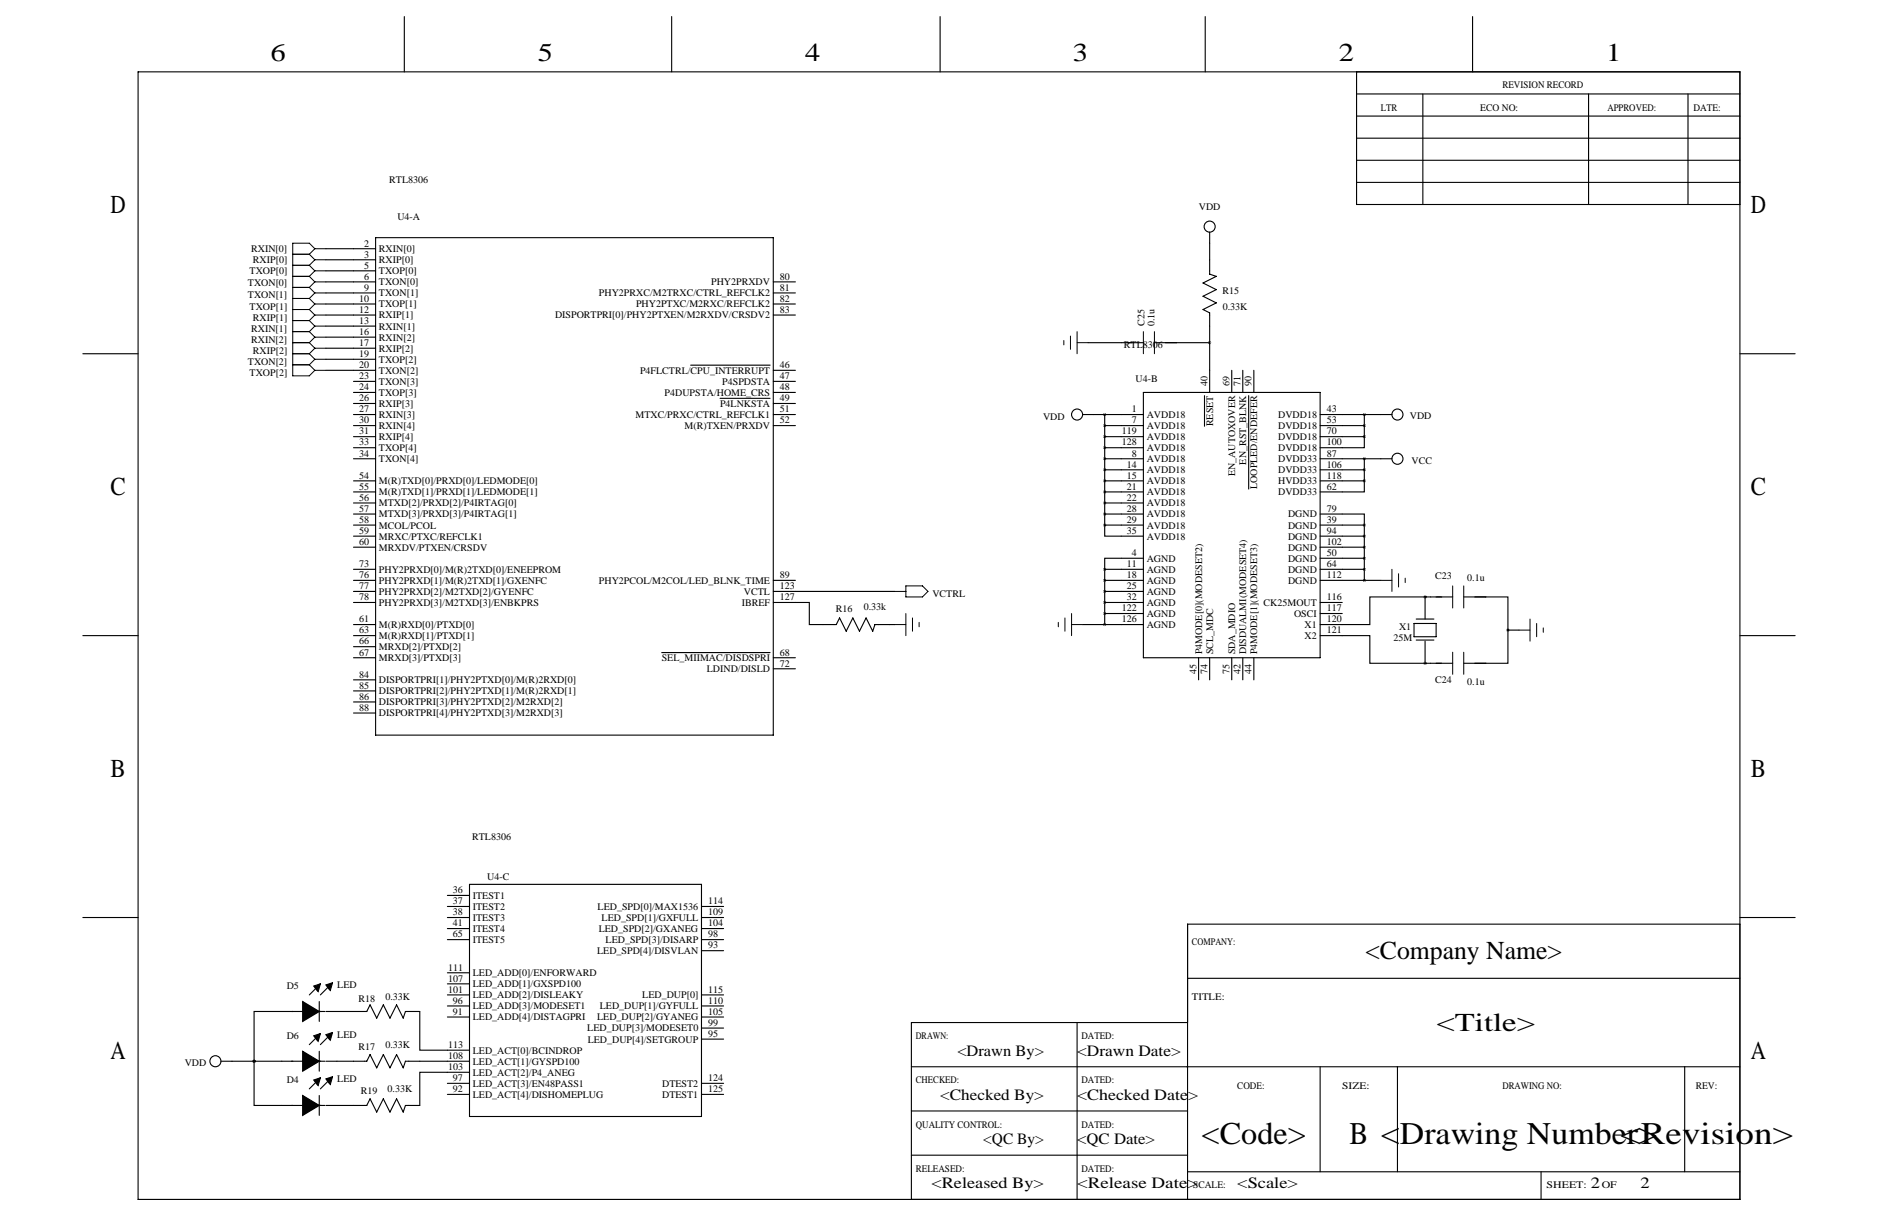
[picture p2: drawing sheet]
<svg xmlns="http://www.w3.org/2000/svg" width="432mm" height="279mm" viewBox="0 0 432 279" stroke-linecap="round" stroke-linejoin="round" font-family="sans-serif">
<defs><g id="words">
<g font-size="7.3">
<text x="276.3" y="262.8">&lt;Code&gt;</text>
<text x="310.3" y="262.8">B &lt;Drawing Number&gt;</text>
<text x="372.5" y="262.8">&lt;Revision&gt;</text>
</g>
<g font-size="5.9">
<text x="62.2" y="14">6</text>
<text x="123.7" y="14">5</text>
<text x="185.2" y="14">4</text>
<text x="246.6" y="14">3</text>
<text x="307.8" y="14">2</text>
<text x="369.3" y="14">1</text>
<text x="25.4" y="49">D</text>
<text x="402.6" y="49">D</text>
<text x="25.4" y="113.8">C</text>
<text x="402.6" y="113.8">C</text>
<text x="25.4" y="178.6">B</text>
<text x="402.6" y="178.6">B</text>
<text x="313.9" y="220.5">&lt;Company Name&gt;</text>
<text x="330.3" y="237">&lt;Title&gt;</text>
<text x="25.4" y="243.3">A</text>
<text x="402.6" y="243.3">A</text>
</g>
<g font-size="3.6">
<text x="220.1" y="242.5">&lt;Drawn By&gt;</text>
<text x="247.6" y="242.5">&lt;Drawn Date&gt;</text>
<text x="216.2" y="252.7">&lt;Checked By&gt;</text>
<text x="247.6" y="252.7">&lt;Checked Date&gt;</text>
<text x="226.1" y="262.9">&lt;QC By&gt;</text>
<text x="247.6" y="262.9">&lt;QC Date&gt;</text>
<text x="214.2" y="273">&lt;Released By&gt;</text>
<text x="247.6" y="273">&lt;Release Date&gt;</text>
<text x="284.5" y="273">&lt;Scale&gt;</text>
<text x="365.8" y="273">2</text>
<text x="377.2" y="273">2</text>
</g>
<g font-size="2.3">
<text x="345.4" y="20.3">REVISION RECORD</text>
<text x="317.5" y="25.4">LTR</text>
<text x="340.4" y="25.4">ECO NO:</text>
<text x="369.6" y="25.4">APPROVED:</text>
<text x="389.4" y="25.4">DATE:</text>
<text x="89.5" y="42">RTL8306</text>
<text x="91.4" y="50.5">U4-A</text>
<text x="275.6" y="48.3">VDD</text>
<text x="57.8" y="57.9">RXIN[0]</text>
<text x="83.7" y="56.6">2</text>
<text x="83.7" y="59.2">3</text>
<text x="87.1" y="57.9">RXIN[0]</text>
<text x="57" y="65.8">TXON[0]</text>
<text x="57.4" y="63">TXOP[0]</text>
<text x="58.2" y="60.5">RXIP[0]</text>
<text x="83.7" y="61.7">5</text>
<text x="83.7" y="64.3">6</text>
<text x="87.1" y="60.5">RXIP[0]</text>
<text x="87.1" y="63">TXOP[0]</text>
<text x="87.1" y="65.6">TXON[0]</text>
<text x="163.5" y="65.6">PHY2PRXDV</text>
<text x="179.3" y="64.3">80</text>
<text x="57" y="68.6">TXON[1]</text>
<text x="57.4" y="71.1">TXOP[1]</text>
<text x="82.5" y="69.3">10</text>
<text x="82.5" y="71.9">12</text>
<text x="83.7" y="66.8">9</text>
<text x="87.1" y="68.1">TXON[1]</text>
<text x="87.1" y="70.6">TXOP[1]</text>
<text x="137.7" y="68.1">PHY2PRXC/M2TRXC/CTRL_REFCLK2</text>
<text x="146.3" y="70.6">PHY2PTXC/M2RXC/REFCLK2</text>
<text x="179.3" y="66.8">81</text>
<text x="179.3" y="69.3">82</text>
<text x="179.3" y="71.9">83</text>
<text x="281.1" y="67.6">R15</text>
<text x="281.2" y="71.1">0.33K</text>
<text x="57.8" y="76.2">RXIN[1]</text>
<text x="58.2" y="73.7">RXIP[1]</text>
<text x="82.5" y="74.4">13</text>
<text x="82.5" y="77">16</text>
<text x="87.1" y="73.2">RXIP[1]</text>
<text x="87.1" y="75.7">RXIN[1]</text>
<text x="127.6" y="73.2">DISPORTPRI[0]/PHY2PTXEN/M2RXDV/CRSDV2</text>
<text x="263.1" y="74.9" transform="rotate(-90 263.1 74.9)">C25</text>
<text x="265.5" y="74.9" transform="rotate(-90 265.5 74.9)">0.1u</text>
<text x="57" y="83.8">TXON[2]</text>
<text x="57.8" y="78.7">RXIN[2]</text>
<text x="58.2" y="81.3">RXIP[2]</text>
<text x="82.5" y="79.5">17</text>
<text x="82.5" y="82">19</text>
<text x="87.1" y="78.3">RXIN[2]</text>
<text x="87.1" y="80.8">RXIP[2]</text>
<text x="87.1" y="83.3">TXOP[2]</text>
<text x="258.4" y="80.1">RTL8306</text>
<text x="57.4" y="86.4">TXOP[2]</text>
<text x="82.5" y="84.6">20</text>
<text x="82.5" y="87.1">23</text>
<text x="82.5" y="89.7">24</text>
<text x="87.1" y="85.9">TXON[2]</text>
<text x="87.1" y="88.4">TXON[3]</text>
<text x="147.2" y="85.9">P4FLCTRL/CPU_INTERRUPT</text>
<text x="166.1" y="88.4">P4SPDSTA</text>
<text x="179.3" y="84.6">46</text>
<text x="179.3" y="87.1">47</text>
<text x="179.3" y="89.7">48</text>
<text x="261.1" y="87.9">U4-B</text>
<text x="277.6" y="88.6" transform="rotate(-90 277.6 88.6)">40</text>
<text x="282.7" y="88.6" transform="rotate(-90 282.7 88.6)">69</text>
<text x="285.2" y="88.6" transform="rotate(-90 285.2 88.6)">71</text>
<text x="287.8" y="88.6" transform="rotate(-90 287.8 88.6)">90</text>
<text x="82.5" y="92.2">26</text>
<text x="82.5" y="94.7">27</text>
<text x="87.1" y="91">TXOP[3]</text>
<text x="87.1" y="93.5">RXIP[3]</text>
<text x="152.8" y="91">P4DUPSTA/HOME_CRS</text>
<text x="165.6" y="93.5">P4LNKSTA</text>
<text x="179.3" y="92.2">49</text>
<text x="179.3" y="94.7">51</text>
<text x="260.2" y="94.7">1</text>
<text x="305.1" y="94.7">43</text>
<text x="82.5" y="97.3">30</text>
<text x="82.5" y="99.8">31</text>
<text x="87.1" y="96">RXIN[3]</text>
<text x="87.1" y="98.6">RXIN[4]</text>
<text x="87.1" y="101.1">RXIP[4]</text>
<text x="146.2" y="96">MTXC/PRXC/CTRL_REFCLK1</text>
<text x="157.4" y="98.6">M(R)TXEN/PRXDV</text>
<text x="179.3" y="97.3">52</text>
<text x="239.8" y="96.5">VDD</text>
<text x="258" y="99.8">119</text>
<text x="260.2" y="97.3">7</text>
<text x="263.7" y="96">AVDD18</text>
<text x="263.7" y="98.6">AVDD18</text>
<text x="263.7" y="101.1">AVDD18</text>
<text x="278.9" y="97.9" transform="rotate(-90 278.9 97.9)">RESET</text>
<text x="293.9" y="96">DVDD18</text>
<text x="293.9" y="98.6">DVDD18</text>
<text x="293.9" y="101.1">DVDD18</text>
<text x="305.1" y="97.3">53</text>
<text x="305.1" y="99.8">70</text>
<text x="324.2" y="96.3">VDD</text>
<text x="82.5" y="102.4">33</text>
<text x="82.5" y="104.9">34</text>
<text x="87.1" y="103.7">TXOP[4]</text>
<text x="87.1" y="106.2">TXON[4]</text>
<text x="258" y="102.4">128</text>
<text x="259.1" y="107.4">14</text>
<text x="260.2" y="104.9">8</text>
<text x="263.7" y="103.7">AVDD18</text>
<text x="263.7" y="106.2">AVDD18</text>
<text x="286.5" y="106.7" transform="rotate(-90 286.5 106.7)">EN_RST_BLNK</text>
<text x="293.9" y="103.7">DVDD18</text>
<text x="293.9" y="106.2">DVDD33</text>
<text x="305.1" y="102.4">100</text>
<text x="305.1" y="104.9">87</text>
<text x="305.1" y="107.4">106</text>
<text x="324.5" y="106.7">VCC</text>
<text x="82.5" y="110">54</text>
<text x="82.5" y="112.5">55</text>
<text x="87.1" y="111.3">M(R)TXD[0]/PRXD[0]/LEDMODE[0]</text>
<text x="87.1" y="113.8">M(R)TXD[1]/PRXD[1]/LEDMODE[1]</text>
<text x="259.1" y="110">15</text>
<text x="259.1" y="112.5">21</text>
<text x="263.7" y="108.7">AVDD18</text>
<text x="263.7" y="111.3">AVDD18</text>
<text x="263.7" y="113.8">AVDD18</text>
<text x="284" y="109.4" transform="rotate(-90 284 109.4)">EN_AUTOXOVER</text>
<text x="289.1" y="112.4" transform="rotate(-90 289.1 112.4)">LOOPLED/ENDEFER</text>
<text x="293.9" y="108.7">DVDD33</text>
<text x="293.9" y="111.3">HVDD33</text>
<text x="293.9" y="113.8">DVDD33</text>
<text x="305.1" y="110">118</text>
<text x="305.1" y="112.5">62</text>
<text x="82.5" y="115.1">56</text>
<text x="82.5" y="117.6">57</text>
<text x="87.1" y="116.4">MTXD[2]/PRXD[2]/P4IRTAG[0]</text>
<text x="87.1" y="118.9">MTXD[3]/PRXD[3]/P4IRTAG[1]</text>
<text x="259.1" y="115.1">22</text>
<text x="259.1" y="117.6">28</text>
<text x="263.7" y="116.4">AVDD18</text>
<text x="263.7" y="118.9">AVDD18</text>
<text x="296.2" y="118.9">DGND</text>
<text x="305.1" y="117.6">79</text>
<text x="82.5" y="120.1">58</text>
<text x="82.5" y="122.7">59</text>
<text x="82.5" y="125.2">60</text>
<text x="87.1" y="121.4">MCOL/PCOL</text>
<text x="87.1" y="124">MRXC/PTXC/REFCLK1</text>
<text x="259.1" y="120.1">29</text>
<text x="259.1" y="122.7">35</text>
<text x="263.7" y="121.4">AVDD18</text>
<text x="263.7" y="124">AVDD18</text>
<text x="296.2" y="121.4">DGND</text>
<text x="296.2" y="124">DGND</text>
<text x="305.1" y="120.1">39</text>
<text x="305.1" y="122.7">94</text>
<text x="305.1" y="125.2">102</text>
<text x="82.5" y="130.3">73</text>
<text x="87.1" y="126.5">MRXDV/PTXEN/CRSDV</text>
<text x="87.1" y="131.6">PHY2PRXD[0]/M(R)2TXD[0]/ENEEPROM</text>
<text x="259.1" y="130.3">11</text>
<text x="260.2" y="127.8">4</text>
<text x="263.7" y="129.1">AGND</text>
<text x="263.7" y="131.6">AGND</text>
<text x="296.2" y="126.5">DGND</text>
<text x="296.2" y="129.1">DGND</text>
<text x="296.2" y="131.6">DGND</text>
<text x="305.1" y="127.8">50</text>
<text x="305.1" y="130.3">64</text>
<text x="82.5" y="132.8">76</text>
<text x="82.5" y="135.4">77</text>
<text x="82.5" y="137.9">78</text>
<text x="87.1" y="134.1">PHY2PRXD[1]/M(R)2TXD[1]/GXENFC</text>
<text x="87.1" y="136.7">PHY2PRXD[2]/M2TXD[2]/GYENFC</text>
<text x="137.7" y="134.1">PHY2PCOL/M2COL/LED_BLNK_TIME</text>
<text x="171" y="136.7">VCTL</text>
<text x="179.3" y="132.8">89</text>
<text x="179.3" y="135.4">123</text>
<text x="179.3" y="137.9">127</text>
<text x="214.4" y="137.2">VCTRL</text>
<text x="259.1" y="132.8">18</text>
<text x="259.1" y="135.4">25</text>
<text x="259.1" y="137.9">32</text>
<text x="263.7" y="134.1">AGND</text>
<text x="263.7" y="136.7">AGND</text>
<text x="296.2" y="134.1">DGND</text>
<text x="305.1" y="132.8">112</text>
<text x="305.1" y="137.9">116</text>
<text x="329.9" y="133.1">C23</text>
<text x="337.4" y="133.6">0.1u</text>
<text x="82.5" y="143">61</text>
<text x="87.1" y="139.2">PHY2PRXD[3]/M2TXD[3]/ENBKPRS</text>
<text x="170.5" y="139.2">IBREF</text>
<text x="192.2" y="140.7">R16</text>
<text x="198.6" y="140.3">0.33k</text>
<text x="258" y="140.5">122</text>
<text x="258" y="143">126</text>
<text x="263.7" y="139.2">AGND</text>
<text x="263.7" y="141.8">AGND</text>
<text x="290.5" y="139.2">CK25MOUT</text>
<text x="297.5" y="141.8">OSCI</text>
<text x="305.1" y="140.5">117</text>
<text x="305.1" y="143">120</text>
<text x="82.5" y="145.5">63</text>
<text x="82.5" y="148.1">66</text>
<text x="87.1" y="144.3">M(R)RXD[0]/PTXD[0]</text>
<text x="87.1" y="146.8">M(R)RXD[1]/PTXD[1]</text>
<text x="87.1" y="149.4">MRXD[2]/PTXD[2]</text>
<text x="263.7" y="144.3">AGND</text>
<text x="300" y="144.3">X1</text>
<text x="300" y="146.8">X2</text>
<text x="305.1" y="145.5">121</text>
<text x="320.4" y="147.4">25M</text>
<text x="321.7" y="144.8">X1</text>
<text x="82.5" y="150.6">67</text>
<text x="82.5" y="155.7">84</text>
<text x="87.1" y="151.9">MRXD[3]/PTXD[3]</text>
<text x="152.1" y="151.9">SEL_MIIMAC/DISDSPRI</text>
<text x="162.5" y="154.5">LDIND/DISLD</text>
<text x="179.3" y="150.6">68</text>
<text x="179.3" y="153.2">72</text>
<text x="275.1" y="154.9" transform="rotate(-90 275.1 154.9)">45</text>
<text x="276.4" y="150.4" transform="rotate(-90 276.4 150.4)">P4MODE[0](MODESET2)</text>
<text x="277.6" y="154.9" transform="rotate(-90 277.6 154.9)">74</text>
<text x="278.9" y="150.4" transform="rotate(-90 278.9 150.4)">SCL_MDC</text>
<text x="282.7" y="154.9" transform="rotate(-90 282.7 154.9)">75</text>
<text x="284" y="150.4" transform="rotate(-90 284 150.4)">SDA_MDIO</text>
<text x="285.2" y="154.9" transform="rotate(-90 285.2 154.9)">42</text>
<text x="286.5" y="150.4" transform="rotate(-90 286.5 150.4)">DISDUALMI(MODESET4)</text>
<text x="287.8" y="154.9" transform="rotate(-90 287.8 154.9)">44</text>
<text x="289.1" y="150.4" transform="rotate(-90 289.1 150.4)">P4MODE[1](MODESET3)</text>
<text x="82.5" y="158.2">85</text>
<text x="82.5" y="160.8">86</text>
<text x="87.1" y="157">DISPORTPRI[1]/PHY2PTXD[0]/M(R)2RXD[0]</text>
<text x="87.1" y="159.5">DISPORTPRI[2]/PHY2PTXD[1]/M(R)2RXD[1]</text>
<text x="329.9" y="157">C24</text>
<text x="337.4" y="157.5">0.1u</text>
<text x="82.5" y="163.3">88</text>
<text x="87.1" y="162.1">DISPORTPRI[3]/PHY2PTXD[2]/M2RXD[2]</text>
<text x="87.1" y="164.6">DISPORTPRI[4]/PHY2PTXD[3]/M2RXD[3]</text>
<text x="108.6" y="193.1">RTL8306</text>
<text x="112" y="202.2">U4-C</text>
<text x="104.1" y="205.2">36</text>
<text x="104.1" y="207.8">37</text>
<text x="108.7" y="206.5">ITEST1</text>
<text x="108.7" y="209.1">ITEST2</text>
<text x="137.4" y="209.1">LED_SPD[0]/MAX1536</text>
<text x="162.8" y="207.8">114</text>
<text x="104.1" y="210.3">38</text>
<text x="104.1" y="212.9">41</text>
<text x="104.1" y="215.4">65</text>
<text x="108.7" y="211.6">ITEST3</text>
<text x="108.7" y="214.1">ITEST4</text>
<text x="137.7" y="214.1">LED_SPD[2]/GXANEG</text>
<text x="138.3" y="211.6">LED_SPD[1]/GXFULL</text>
<text x="162.8" y="215.4">98</text>
<text x="162.8" y="212.9">104</text>
<text x="162.8" y="210.3">109</text>
<text x="108.7" y="216.7">ITEST5</text>
<text x="137.3" y="219.2">LED_SPD[4]/DISVLAN</text>
<text x="139.2" y="216.7">LED_SPD[3]/DISARP</text>
<text x="162.8" y="217.9">93</text>
<text x="274.1" y="217.2">COMPANY:</text>
<text x="65.9" y="227.3">D5</text>
<text x="77.5" y="227.1">LED</text>
<text x="103" y="225.6">107</text>
<text x="103" y="223">111</text>
<text x="108.7" y="226.8">LED_ADD[1]/GXSPD100</text>
<text x="108.7" y="224.3">LED_ADD[0]/ENFORWARD</text>
<text x="82.4" y="230.1">R18</text>
<text x="88.6" y="229.7">0.33K</text>
<text x="103" y="228.1">101</text>
<text x="104.1" y="233.2">91</text>
<text x="104.1" y="230.6">96</text>
<text x="108.7" y="231.9">LED_ADD[3]/MODESET1</text>
<text x="108.7" y="229.4">LED_ADD[2]/DISLEAKY</text>
<text x="137.9" y="231.9">LED_DUP[1]/GYFULL</text>
<text x="147.7" y="229.4">LED_DUP[0]</text>
<text x="162.8" y="233.2">105</text>
<text x="162.8" y="230.6">110</text>
<text x="162.8" y="228.1">115</text>
<text x="274.1" y="229.9">TITLE:</text>
<text x="65.9" y="238.8">D6</text>
<text x="77.5" y="238.6">LED</text>
<text x="108.7" y="234.5">LED_ADD[4]/DISTAGPRI</text>
<text x="135" y="237">LED_DUP[3]/MODESET0</text>
<text x="135.1" y="239.5">LED_DUP[4]/SETGROUP</text>
<text x="137.3" y="234.5">LED_DUP[2]/GYANEG</text>
<text x="162.8" y="238.3">95</text>
<text x="162.8" y="235.7">99</text>
<text x="210.6" y="238.8">DRAWN:</text>
<text x="248.7" y="238.8">DATED:</text>
<text x="42.5" y="244.9">VDD</text>
<text x="82.4" y="241.3">R17</text>
<text x="88.6" y="240.8">0.33K</text>
<text x="103" y="245.9">103</text>
<text x="103" y="243.3">108</text>
<text x="103" y="240.8">113</text>
<text x="108.7" y="244.6">LED_ACT[1]/GYSPD100</text>
<text x="108.7" y="242.1">LED_ACT[0]/BCINDROP</text>
<text x="65.9" y="248.9">D4</text>
<text x="77.5" y="248.7">LED</text>
<text x="82.9" y="251.5">R19</text>
<text x="89.1" y="251">0.33K</text>
<text x="104.1" y="251">92</text>
<text x="104.1" y="248.4">97</text>
<text x="108.7" y="249.7">LED_ACT[3]/EN48PASS1</text>
<text x="108.7" y="247.2">LED_ACT[2]/P4_ANEG</text>
<text x="152.2" y="249.7">DTEST2</text>
<text x="162.8" y="248.4">124</text>
<text x="162.8" y="251">125</text>
<text x="210.6" y="248.9">CHECKED:</text>
<text x="248.7" y="248.9">DATED:</text>
<text x="284.5" y="250.2">CODE:</text>
<text x="308.6" y="250.2">SIZE:</text>
<text x="345.4" y="250.2">DRAWING NO:</text>
<text x="389.9" y="250.2">REV:</text>
<text x="108.7" y="252.2">LED_ACT[4]/DISHOMEPLUG</text>
<text x="152.2" y="252.2">DTEST1</text>
<text x="210.6" y="259.1">QUALITY CONTROL:</text>
<text x="248.7" y="259.1">DATED:</text>
<text x="210.6" y="269.2">RELEASED:</text>
<text x="248.7" y="269.2">DATED:</text>
<text x="274.3" y="273">SCALE:</text>
<text x="355.6" y="273">SHEET:</text>
<text x="368.3" y="273">OF</text>
</g>
</g></defs>
<g fill="none" stroke="#000" stroke-width=".25">
<path d="M31.7 16.5h368.3v259.1h-368.3zM93 3.8v12.7M154.4 3.8v12.7M216.2 3.8v12.7M277.1 3.8v12.7M311.9 16.5v30.5h88.1M338.6 3.8v12.7M311.9 31.8h88.1M311.9 21.6h88.1M311.9 26.7h88.1M311.9 36.8h88.1M327.2 21.6v25.4"/>
<path d="M365.3 21.6v25.4M388.1 21.6v25.4M74.9 57.2h11.5M74.9 59.7h11.5M86.4 54.6h91.4v114.3h-91.4zM278.1 53.3v9.7l1.6 .5-3.1 1.5 3.1 1.5-3.1 1.6 3.1 1.5-3.1 1.5 1.5 .8v18.3M311.9 41.9h88.1M74.9 62.2h11.5M74.9 64.8h11.5M74.9 67.3h11.5M74.9 69.8h11.5M74.9 72.4h11.5"/>
<path d="M74.9 74.9h11.5M74.9 77.5h11.5M177.8 64.8h5.1M177.8 67.3h5.1M177.8 69.8h5.1M177.8 72.4h5.1M250.2 78.7h12.7M265.4 78.7h12.7M19 81.3h12.7M74.9 80h11.5M74.9 82.5h11.5M74.9 85.1h11.5"/>
<path d="M81.3 87.6h5.1M81.3 90.2h5.1M81.3 92.7h5.1M81.3 95.2h5.1M81.3 97.8h5.1M158.8 83.9h18.3M165.6 91.5h11.5M177.8 85.1h5.1M177.8 87.6h5.1M177.8 90.2h5.1M177.8 92.7h5.1M177.8 95.2h5.1"/>
<path d="M177.8 97.8h5.1M248.9 95.2h14M254 97.8h8.9M254 95.2v25.5M262.9 90.2h40.6v60.9h-40.6zM276.9 90.9v7M283.2 85.1v5.1M285.8 85.1v5.1M287.1 90.9v21.5M288.3 85.1v5.1M303.5 95.2h16.5M303.5 97.8h10.2"/>
<path d="M313.7 95.2v5.1M400 81.3h12.7M81.3 100.3h5.1M81.3 102.9h5.1M81.3 105.4h5.1M81.3 110.5h5.1M81.3 113h5.1M81.3 115.6h5.1M81.3 118.1h5.1M254 100.3h8.9M254 102.9h8.9M254 105.4h8.9"/>
<path d="M254 110.5h8.9M254 113h8.9M254 115.6h8.9M254 118.1h8.9M254 107.9h8.9M303.5 118.1h10.2v2.6M303.5 100.3h10.2M303.5 105.4h16.5M303.5 110.5h10.2M303.5 107.9h10.2M313.7 100.3v2.6h-10.2M313.7 110.5v2.5h-10.2"/>
<path d="M313.7 105.4v5.1M81.3 120.7h5.1M81.3 123.2h5.1M81.3 125.7h5.1M81.3 130.8h5.1M81.3 133.3h5.1M81.3 135.9h5.1M81.3 138.4h5.1M177.8 138.4h8.3v5.1h6.2l.7-1.5 1.6 3 1.5-3 1.5 3 1.5-3 1.6 3 .5-1.5h4.5M177.8 133.3h5.1M177.8 135.9h27.9M254 120.7v2.5h8.9"/>
<path d="M254 120.7h8.9M254 130.8h8.9M254 133.3h8.9M254 135.9h8.9M254 138.4h8.9M254 130.8v12.7M262.9 128.3h-8.9v2.5M303.5 120.7h10.2M303.5 123.2h10.2M303.5 125.7h10.2M303.5 130.8h10.2M303.5 133.3h14"/>
<path d="M303.5 138.4h5.1M303.5 128.3h10.2M313.7 120.7v12.6M327.7 137.2h-12.7v6.3h-11.5M327.7 137.2h.1M327.7 137.2v5M327.7 137.2h6.3M336.5 137.2h10.2v7.6M19 146h12.7M81.3 146h5.1M81.3 143.5h5.1M81.3 148.6h5.1"/>
<path d="M81.3 151.1h5.1M81.3 156.2h5.1M81.3 158.8h5.1M152.1 149.9h25M177.8 151.1h5.1M177.8 153.7h5.1M248.9 143.5h14M254 141h8.9M275.6 151.1v5.1M278.1 151.1v5.1M283.2 151.1v5.1M285.8 151.1v5.1"/>
<path d="M288.3 151.1v5.1M303.5 146h11.5v6.4h12.7M303.5 141h5.1M325.1 143.3h5.1v3h-5.1zM325.6 142.2h4.1M325.6 147.1h4.1M327.7 152.4h.1M327.7 147.3v5.1M327.7 152.4h6.3M346.7 144.8v7.6h-10.2M346.7 144.8h2.5M400 146h12.7"/>
<path d="M81.3 161.3h5.1M81.3 163.8h5.1M19 210.8h12.7M102.9 210.8h5M102.9 205.7h5M102.9 208.3h5M102.9 213.4h5M102.9 215.9h5M107.9 203.2h53.4v53.3h-53.4zM161.3 210.8h5.1M161.3 208.3h5.1M161.3 213.4h5.1"/>
<path d="M161.3 215.9h5.1M161.3 218.4h5.1M400 212.3h-127v63.3M400 210.8h12.7M73.4 230.1v4.6M73.7 226.1l-2.6 2.5M73.7 237.5l-2.6 2.5M74.7 232.4h-16.3v11.4M74.9 232.4h9.4l.8-1.5 1.5 3 1.5-3 1.6 3 1.5-3 1.5 3 .5-1.5h3.3v8.9h11.4M76.2 226.1l-2.5 2.5M76.2 237.5l-2.5 2.5M102.9 233.7h5"/>
<path d="M102.9 231.1h5M102.9 228.6h5M102.9 226.1h5M102.9 223.5h5M161.3 233.7h5.1M161.3 231.1h5.1M161.3 228.6h5.1M161.3 238.8h5.1M161.3 236.2h5.1M247.6 234.9v40.7M273 224.8h127M273 234.9h-63.5v40.7"/>
<path d="M50.8 243.8h23.9M58.4 243.8v10.2h16.3M58.4 243.8h.1M73.4 241.6v4.5M73.4 251.7v4.6M73.7 247.6l-2.6 2.6M74.9 243.8h9.4l.8-1.5 1.5 3.1 1.5-3.1 1.6 3.1 1.5-3.1 1.5 3.1 .5-1.6h14.7M76.2 247.6l-2.5 2.6M102.9 251.5h5M102.9 248.9h5M107.9 246.4h-11.4v7.6h-3.3l-.5 1.5-1.5-3-1.5 3-1.6-3-1.5 3-1.5-3-.8 1.5h-9.4M161.3 251.5h5.1"/>
<path d="M161.3 248.9h5.1M209.5 245.1h190.5M209.5 255.3h63.5M303.5 245.1v24.1M321.3 245.1v24.1M387.3 245.1v24.1M209.5 265.4h63.5M273 269.2h127M354.3 269.2v6.4"/>
<circle cx="278.1" cy="52.1" r="1.27"/>
<circle cx="247.6" cy="95.2" r="1.27"/>
<circle cx="321.3" cy="95.2" r="1.27"/>
<circle cx="321.3" cy="105.4" r="1.27"/>
<circle cx="49.5" cy="243.8" r="1.27"/>
</g>
<g fill="none" stroke="#000" stroke-width=".23">
<path d="M67.3 58.4h3.8M71.1 58.4l1.3 1.3M72.4 59.7h2.5M72.4 59.7l-1.3 1.3M72.4 57.2l-1.3-1.3h-3.8v30.5h3.8l1.3-1.3M72.4 57.2h2.5M72.4 57.2l-1.3 1.2M67.3 78.7h3.8M67.3 61h3.8M67.3 63.5h3.8M67.3 66h3.8M67.3 68.6h3.8"/>
<path d="M67.3 71.1h3.8M67.3 73.7h3.8M67.3 76.2h3.8M71.1 61l1.3 1.2M71.1 63.5l1.3 1.3M71.1 66l1.3 1.3M71.1 68.6l1.3 1.2M71.1 71.1l1.3 1.3M71.1 73.7l1.3 1.2M71.1 76.2l1.3 1.3M71.1 78.7l1.3 1.3M72.4 62.2h2.5"/>
<path d="M72.4 62.2l-1.3 1.3M72.4 64.8h2.5M72.4 64.8l-1.3 1.2M72.4 67.3h2.5M72.4 67.3l-1.3 1.3M72.4 69.8h2.5M72.4 69.8l-1.3 1.3M72.4 72.4h2.5M72.4 72.4l-1.3 1.3M72.4 74.9h2.5M72.4 74.9l-1.3 1.3M72.4 77.5h2.5"/>
<path d="M72.4 77.5l-1.3 1.2M244.6 78.2v1M246.1 77.2v3.1M247.6 78.7h2.6M247.6 76.2v5.1M262.9 76.2v5.1M265.4 76.2v5.1M67.3 81.3h3.8M67.3 83.8h3.8M71.1 81.3l1.3 1.2M71.1 83.8l1.3 1.3M72.4 80h2.5"/>
<path d="M72.4 80l-1.3 1.3M72.4 82.5h2.5M72.4 82.5l-1.3 1.3M72.4 85.1h2.5M205.7 135.9h2.6M208.3 134.6h3.8l1.3 1.3-1.3 1.3h-3.8zM317.5 133.3h2.5M320 130.8v5.1M321.6 131.8v3.1M323.1 132.8v1.1M334 134.6v5.1M336.5 134.6v5.1"/>
<path d="M205.7 143.5h2.6M208.3 141v5M209.8 142v3M211.3 143v1M243.3 143v1M244.9 142v3M246.4 143.5h2.5M246.4 141v5M334 149.9v5M336.5 149.9v5M349.2 144.8h2.6M351.8 142.2v5.1"/>
<path d="M353.3 143.3v3M354.8 144.3v1"/>
</g>
<path d="M69.6 232.4h3.8l-3.8 2.3zM69.6 230.1l3.8 2.3h-3.8zM72.1 226.6l1.6-.5-.5 1.7zM72.1 238l1.6-.5-.5 1.8zM74.9 226.3l1.6-.5-.6 1.8zM74.9 237.7l1.6-.5-.6 1.8zM69.6 254h3.8l-3.8 2.3zM69.6 251.7l3.8 2.3h-3.8zM69.6 243.8h3.8l-3.8 2.3zM69.6 241.6l3.8 2.2h-3.8zM72.1 248.2l1.6-.6-.5 1.8zM74.9 247.9l1.6-.5-.6 1.8z" fill="#000" stroke="#000" stroke-width=".25"/>
<path d="M327.6 137.2a.05 .05 0 0 0 .1 0 .05 .05 0 0 0-.1 0zM327.6 152.4a.05 .05 0 0 0 .1 0 .05 .05 0 0 0-.1 0zM278.1 78.7a.05 .05 0 0 0 .1 0 .05 .05 0 0 0-.1 0z" fill="#000" stroke="#000" stroke-width=".63"/>
<use href="#words"/>
</svg>
